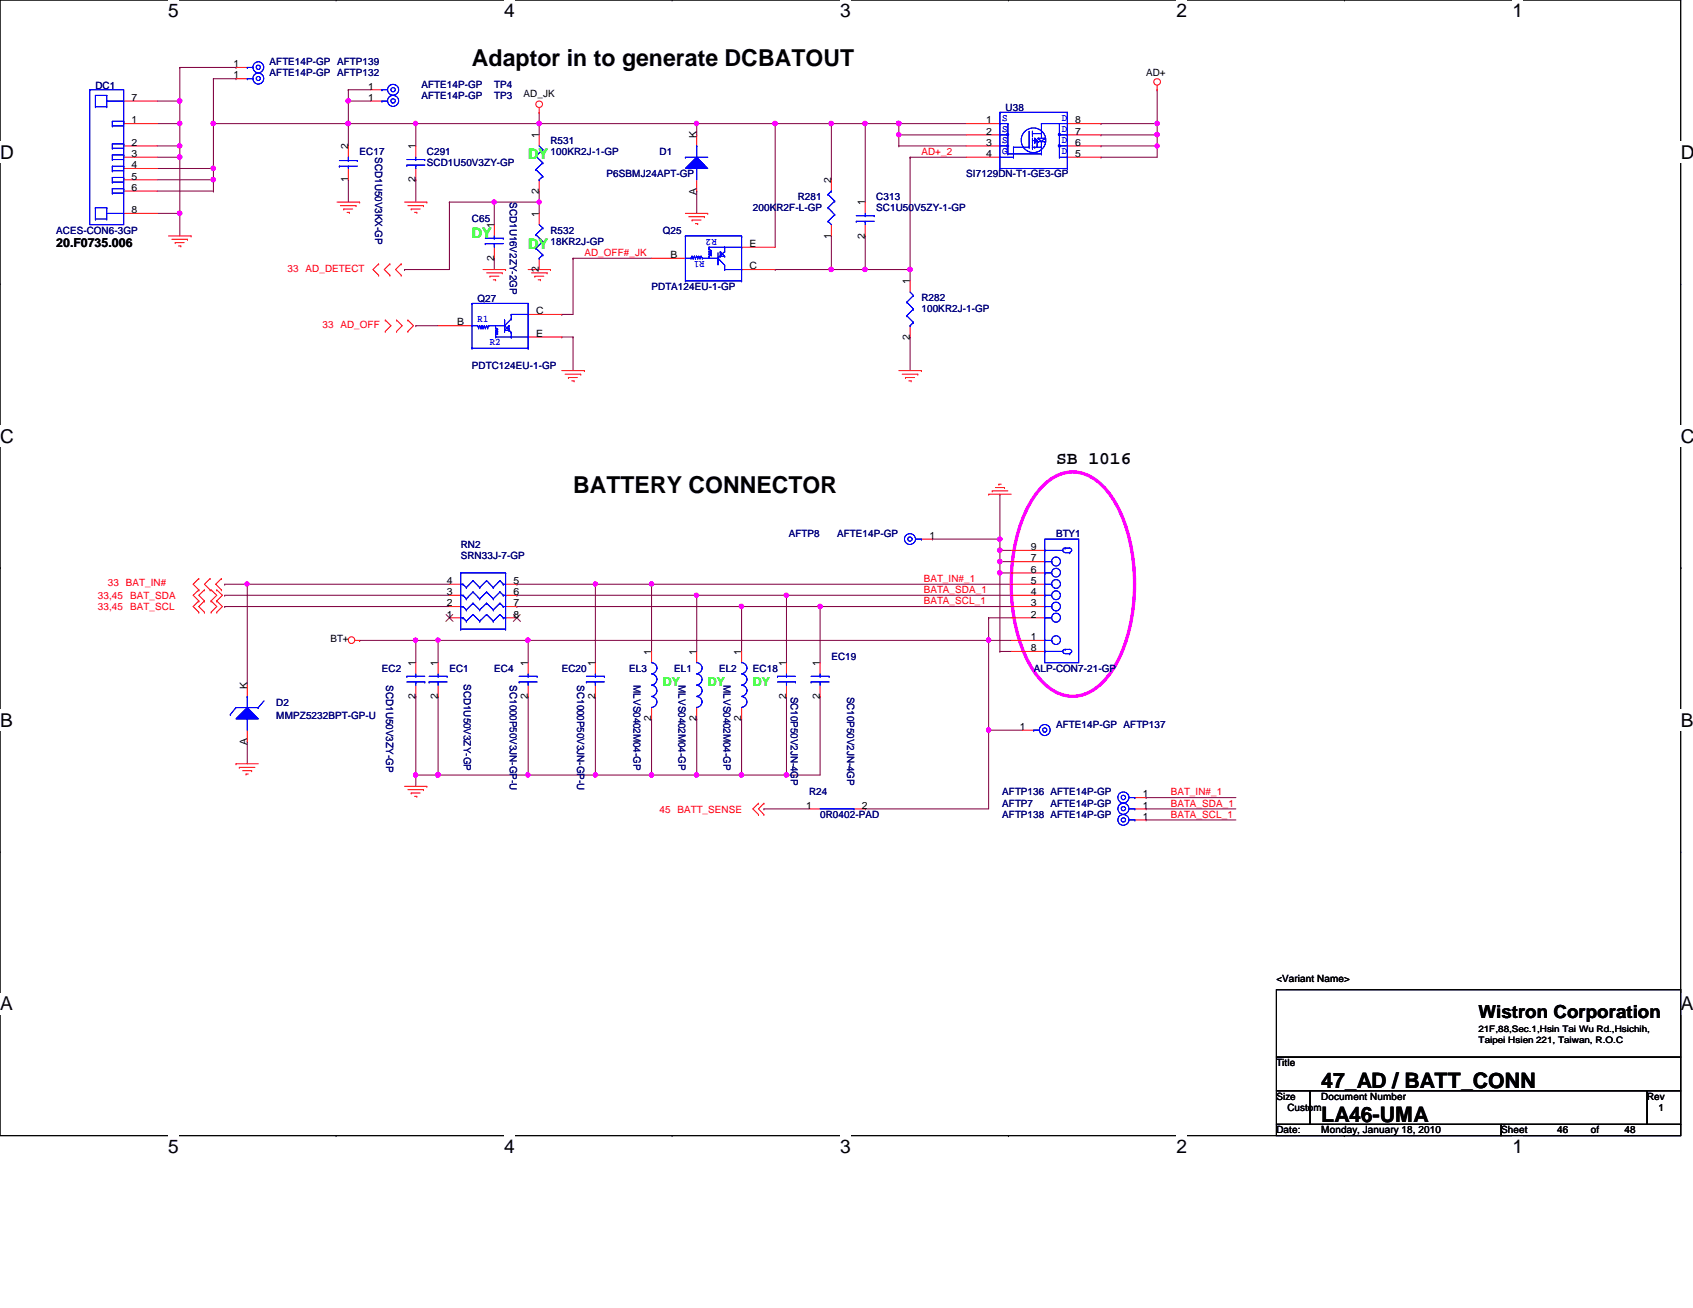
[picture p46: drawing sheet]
<svg xmlns="http://www.w3.org/2000/svg" width="279mm" height="216mm" viewBox="0 0 279 216" stroke-linecap="round" stroke-linejoin="round" font-family="sans-serif">
<defs><g id="words">
<g font-size="3.9">
<text x="77.9" y="11">Adaptor in to generate DCBATOUT</text>
<text x="94.6" y="81.4">BATTERY CONNECTOR</text>
</g>
<g font-size="3.5">
<text x="218.1" y="179.6">47_AD / BATT_CONN</text>
<text x="218.1" y="185.2">LA46-UMA</text>
</g>
<g font-size="3.1">
<text x="27.7" y="2.8">5</text>
<text x="83.2" y="2.8">4</text>
<text x="138.6" y="2.8">3</text>
<text x="194.1" y="2.8">2</text>
<text x="249.6" y="2.8">1</text>
<text x="0" y="26.2">D</text>
<text x="277.4" y="26.2">D</text>
<text x="0" y="73.1">C</text>
<text x="277.4" y="73.1">C</text>
<text x="0" y="119.9">B</text>
<text x="277.4" y="119.9">B</text>
<text x="0" y="166.8">A</text>
<text x="277.4" y="166.8">A</text>
<text x="27.7" y="190.2">5</text>
<text x="83.2" y="190.2">4</text>
<text x="138.6" y="190.2">3</text>
<text x="194.1" y="190.2">2</text>
<text x="249.6" y="190.2">1</text>
</g>
<g font-size="3">
<text x="174.3" y="76.6">SB 1016</text>
<text x="244" y="168">Wistron Corporation</text>
</g>
<g font-size="2.4" fill="#0f0">
<text x="87.2" y="26.3">DY</text>
<text x="77.9" y="39.3">DY</text>
<text x="87.2" y="41.1">DY</text>
</g>
<text font-size="2" x="9.3" y="40.9">20.F0735.006</text>
<g font-size="2" fill="#0f0">
<text x="109.4" y="113.2">DY</text>
<text x="116.8" y="113.2">DY</text>
<text x="124.2" y="113.2">DY</text>
</g>
<g font-size="1.7">
<text x="38.5" y="11.1">1</text>
<text x="21.7" y="16.6">7</text>
<text x="38.5" y="13">1</text>
<text x="60.7" y="16.6">1</text>
<text x="60.7" y="14.8">1</text>
<text x="86.4" y="16">AD_JK</text>
<text x="189.1" y="12.6">AD+</text>
<text x="21.7" y="20.4">1</text>
<text x="88.9" y="22.8" transform="rotate(-90 88.9 22.8)">1</text>
<text x="114.9" y="22.8" transform="rotate(-90 114.9 22.8)">K</text>
<text x="162.7" y="20.4">1</text>
<text x="162.7" y="22.2">2</text>
<text x="177.5" y="22.2">7</text>
<text x="177.5" y="20.4">8</text>
<text x="21.7" y="24">2</text>
<text x="21.7" y="25.9">3</text>
<text x="21.7" y="27.8">4</text>
<text x="21.7" y="29.6">5</text>
<text x="57.4" y="24.6" transform="rotate(-90 57.4 24.6)">2</text>
<text x="68.6" y="24.6" transform="rotate(-90 68.6 24.6)">1</text>
<text x="162.7" y="24">3</text>
<text x="162.7" y="25.9">4</text>
<text x="177.5" y="25.9">5</text>
<text x="177.5" y="24">6</text>
<text x="21.7" y="31.5">6</text>
<text x="21.7" y="35.2">8</text>
<text x="57.4" y="30.1" transform="rotate(-90 57.4 30.1)">1</text>
<text x="68.6" y="30.1" transform="rotate(-90 68.6 30.1)">2</text>
<text x="88.9" y="35.8" transform="rotate(-90 88.9 35.8)">1</text>
<text x="88.9" y="32" transform="rotate(-90 88.9 32)">2</text>
<text x="114.9" y="32.1" transform="rotate(-90 114.9 32.1)">A</text>
<text x="137.2" y="30.2" transform="rotate(-90 137.2 30.2)">2</text>
<text x="142.7" y="33.9" transform="rotate(-90 142.7 33.9)">1</text>
<text x="81.5" y="37.6" transform="rotate(-90 81.5 37.6)">1</text>
<text x="123.7" y="40.8">E</text>
<text x="137.2" y="39.4" transform="rotate(-90 137.2 39.4)">1</text>
<text x="142.7" y="39.4" transform="rotate(-90 142.7 39.4)">2</text>
<text x="81.5" y="43.1" transform="rotate(-90 81.5 43.1)">2</text>
<text x="88.9" y="44.9" transform="rotate(-90 88.9 44.9)">2</text>
<text x="110.7" y="42.6">B</text>
<text x="123.7" y="44.4">C</text>
<text x="150.2" y="46.9" transform="rotate(-90 150.2 46.9)">1</text>
<text x="75.4" y="53.7">B</text>
<text x="88.5" y="51.9">C</text>
<text x="88.5" y="55.6">E</text>
<text x="150.2" y="56" transform="rotate(-90 150.2 56)">2</text>
<text x="153.4" y="88.9">1</text>
<text x="170.1" y="94.5">6</text>
<text x="170.1" y="92.7">7</text>
<text x="170.1" y="90.8">9</text>
<text x="73.7" y="101.9">1</text>
<text x="73.7" y="100.1">2</text>
<text x="73.7" y="98.2">3</text>
<text x="73.7" y="96.4">4</text>
<text x="84.8" y="96.4">5</text>
<text x="84.8" y="98.2">6</text>
<text x="84.8" y="100.1">7</text>
<text x="84.8" y="101.9">8</text>
<text x="170.1" y="101.9">2</text>
<text x="170.1" y="100.1">3</text>
<text x="170.1" y="98.2">4</text>
<text x="170.1" y="96.4">5</text>
<text x="54.5" y="106">BT+</text>
<text x="170.1" y="107.5">8</text>
<text x="170.1" y="105.7">1</text>
<text x="40.8" y="113.7" transform="rotate(-90 40.8 113.7)">K</text>
<text x="68.6" y="109.9" transform="rotate(-90 68.6 109.9)">1</text>
<text x="72.3" y="109.9" transform="rotate(-90 72.3 109.9)">1</text>
<text x="87.1" y="109.9" transform="rotate(-90 87.1 109.9)">1</text>
<text x="98.2" y="109.9" transform="rotate(-90 98.2 109.9)">1</text>
<text x="107.5" y="108.1" transform="rotate(-90 107.5 108.1)">1</text>
<text x="114.9" y="108.1" transform="rotate(-90 114.9 108.1)">1</text>
<text x="122.3" y="108.1" transform="rotate(-90 122.3 108.1)">1</text>
<text x="129.8" y="109.9" transform="rotate(-90 129.8 109.9)">1</text>
<text x="135.3" y="109.9" transform="rotate(-90 135.3 109.9)">1</text>
<text x="68.6" y="115.4" transform="rotate(-90 68.6 115.4)">2</text>
<text x="72.3" y="115.4" transform="rotate(-90 72.3 115.4)">2</text>
<text x="87.1" y="115.4" transform="rotate(-90 87.1 115.4)">2</text>
<text x="98.2" y="115.4" transform="rotate(-90 98.2 115.4)">2</text>
<text x="107.5" y="119.1" transform="rotate(-90 107.5 119.1)">2</text>
<text x="114.9" y="119.1" transform="rotate(-90 114.9 119.1)">2</text>
<text x="122.3" y="119.1" transform="rotate(-90 122.3 119.1)">2</text>
<text x="129.8" y="115.4" transform="rotate(-90 129.8 115.4)">2</text>
<text x="135.3" y="115.4" transform="rotate(-90 135.3 115.4)">2</text>
<text x="40.8" y="123" transform="rotate(-90 40.8 123)">A</text>
<text x="168.3" y="120.5">1</text>
<text x="188.6" y="131.6">1</text>
<text x="133.1" y="133.5">1</text>
<text x="142.2" y="133.5">2</text>
<text x="188.6" y="133.5">1</text>
<text x="188.6" y="135.3">1</text>
<text x="210.7" y="162.1">&lt;Variant Name&gt;</text>
<text x="210.7" y="176">Title</text>
<text x="210.7" y="181.5">Size</text>
<text x="212.5" y="183.4">Custom</text>
<text x="218.1" y="181.5">Document Number</text>
<text x="271.8" y="181.5">Rev</text>
<text x="273.7" y="183.4">1</text>
<text x="210.7" y="187.1">Date:</text>
<text x="218.1" y="187.1">Monday, January 18, 2010</text>
<text x="247.7" y="187.1">Sheet</text>
<text x="257" y="187.1">46</text>
<text x="262.6" y="187.1">of</text>
<text x="268.1" y="187.1">48</text>
</g>
<g font-size="1.7" fill="#000080">
<text x="44.5" y="10.8">AFTE14P-GP AFTP139</text>
<text x="15.7" y="14.6">DC1</text>
<text x="44.5" y="12.6">AFTE14P-GP AFTP132</text>
<text x="69.6" y="16.3">AFTE14P-GP</text>
<text x="69.6" y="14.5">AFTE14P-GP</text>
<text x="81.6" y="16.3">TP3</text>
<text x="81.6" y="14.5">TP4</text>
<text x="90.8" y="23.7">R531</text>
<text x="165.9" y="18.4">U38</text>
<text x="59.4" y="25.6">EC17</text>
<text x="61.9" y="26" transform="rotate(90 61.9 26)">SCD1U50V3KX-GP</text>
<text x="70.4" y="25.6">C291</text>
<text x="70.4" y="27.4">SCD1U50V3ZY-GP</text>
<text x="90.8" y="25.6">100KR2J-1-GP</text>
<text x="100.1" y="29.3">P6SBMJ24APT-GP</text>
<text x="108.8" y="25.6">D1</text>
<text x="159.5" y="29.3">SI7129DN-T1-GE3-GP</text>
<text x="84.2" y="33.4" transform="rotate(90 84.2 33.4)">SCD1U16V2ZY-2GP</text>
<text x="124.2" y="34.8">200KR2F-L-GP</text>
<text x="131.7" y="33">R281</text>
<text x="144.6" y="33">C313</text>
<text x="144.6" y="34.8">SC1U50V5ZY-1-GP</text>
<text x="9.3" y="38.6">ACES-CON6-3GP</text>
<text x="77.9" y="36.7">C65</text>
<text x="90.8" y="38.6">R532</text>
<text x="90.8" y="40.4">18KR2J-GP</text>
<text x="109.4" y="38.6">Q25</text>
<text x="107.5" y="47.8">PDTA124EU-1-GP</text>
<text x="78.8" y="49.9">Q27</text>
<text x="152.1" y="49.7">R282</text>
<text x="152.1" y="51.6">100KR2J-1-GP</text>
<text x="77.9" y="60.8">PDTC124EU-1-GP</text>
<text x="130.2" y="88.6">AFTP8</text>
<text x="138.1" y="88.6">AFTE14P-GP</text>
<text x="174.3" y="88.6">BTY1</text>
<text x="76" y="90.5">RN2</text>
<text x="76" y="92.3">SRN33J-7-GP</text>
<text x="63" y="110.9">EC2</text>
<text x="63.8" y="113.1" transform="rotate(90 63.8 113.1)">SCD1U50V3ZY-GP</text>
<text x="74.2" y="110.9">EC1</text>
<text x="76.5" y="112.9" transform="rotate(90 76.5 112.9)">SCD1U50V3ZY-GP</text>
<text x="81.6" y="110.9">EC4</text>
<text x="84.2" y="113.1" transform="rotate(90 84.2 113.1)">SC1000P50V3JN-GP-U</text>
<text x="92.7" y="110.9">EC20</text>
<text x="95.2" y="113.1" transform="rotate(90 95.2 113.1)">SC1000P50V3JN-GP-U</text>
<text x="103.8" y="110.9">EL3</text>
<text x="104.5" y="113.1" transform="rotate(90 104.5 113.1)">MLVS0402M04-GP</text>
<text x="111.3" y="110.9">EL1</text>
<text x="112" y="113.1" transform="rotate(90 112 113.1)">MLVS0402M04-GP</text>
<text x="118.7" y="110.9">EL2</text>
<text x="119.4" y="113.1" transform="rotate(90 119.4 113.1)">MLVS0402M04-GP</text>
<text x="124.2" y="110.9">EC18</text>
<text x="137.2" y="109">EC19</text>
<text x="170.6" y="110.9">ALP-CON7-21-GP</text>
<text x="45.6" y="116.5">D2</text>
<text x="45.6" y="118.7">MMPZ5232BPT-GP-U</text>
<text x="130.5" y="115" transform="rotate(90 130.5 115)">SC10P50V2JN-4GP</text>
<text x="139.8" y="115" transform="rotate(90 139.8 115)">SC10P50V2JN-4GP</text>
<text x="174.3" y="120.1">AFTE14P-GP AFTP137</text>
<text x="133.5" y="131.3">R24</text>
<text x="165.4" y="131.3">AFTP136 AFTE14P-GP</text>
<text x="135.3" y="135">0R0402-PAD</text>
<text x="165.4" y="133.1">AFTP7</text>
<text x="165.4" y="135">AFTP138 AFTE14P-GP</text>
<text x="173.4" y="133.1">AFTE14P-GP</text>
</g>
<g font-size="1.7" fill="#00f">
<text x="165.4" y="20">S</text>
<text x="165.4" y="21.7">S</text>
<text x="165.4" y="23.6">S</text>
<text x="175.2" y="23.6">D</text>
<text x="175.2" y="21.7">D</text>
<text x="175.2" y="20">D</text>
<text x="165.4" y="25.4">G</text>
<text x="175.2" y="25.4">D</text>
<text x="118.3" y="39.5" transform="rotate(180 118.3 39.5)">R2</text>
<text x="116.2" y="43.1" transform="rotate(180 116.2 43.1)">R1</text>
<text x="78.8" y="53.2">R1</text>
<text x="80.9" y="56.9">R2</text>
</g>
<g font-size="1.7" fill="#f00">
<text x="152.1" y="25.6">AD+_2</text>
<text x="47.5" y="44.9">33 AD_DETECT</text>
<text x="96.4" y="42.2">AD_OFF#_JK</text>
<text x="53.2" y="54.1">33 AD_OFF</text>
<text x="16.1" y="100.7">33,45</text>
<text x="16.1" y="98.8">33,45</text>
<text x="17.8" y="96.8">33</text>
<text x="20.8" y="96.8">BAT_IN#</text>
<text x="21.5" y="100.7">BAT_SCL</text>
<text x="21.5" y="98.8">BAT_SDA</text>
<text x="152.4" y="99.7">BATA_SCL_1</text>
<text x="152.4" y="97.9">BATA_SDA_1</text>
<text x="152.4" y="96.1">BAT_IN#_1</text>
<text x="193.2" y="131.3">BAT_IN#_1</text>
<text x="108.8" y="134.2">45 BATT_SENSE</text>
<text x="193.2" y="133.1">BATA_SDA_1</text>
<text x="193.2" y="135">BATA_SCL_1</text>
</g>
<g font-size="1.5">
<text x="244" y="170.3">21F,88,Sec.1,Hsin Tai Wu Rd.,Hsichih,</text>
<text x="244" y="172.1">Taipei Hsien 221, Taiwan, R.O.C</text>
</g>
</g></defs>
<path d="M0 0h277.4v187.5h-277.4z" fill="none" stroke="#000" stroke-width=".17"/>
<g fill="#fff">
<path d="M27.7 0h1.8v3.5h-1.8z"/>
<path d="M27.7 187.5h1.8v3.4h-1.8z"/>
</g>
<path d="M55.5 0h.1M55.5 187.5h.1" fill="none" stroke="#000" stroke-width=".17"/>
<g fill="#fff">
<path d="M83.2 0h1.7v3.5h-1.7z"/>
<path d="M83.2 187.5h1.7v3.4h-1.7z"/>
</g>
<path d="M110.9 0h.1M110.9 187.5h.1" fill="none" stroke="#000" stroke-width=".17"/>
<g fill="#fff">
<path d="M138.6 0h1.8v3.5h-1.8z"/>
<path d="M138.6 187.5h1.8v3.4h-1.8z"/>
</g>
<path d="M166.4 0h.1M166.4 187.5h.1" fill="none" stroke="#000" stroke-width=".17"/>
<g fill="#fff">
<path d="M194.1 0h1.8v3.5h-1.8z"/>
<path d="M194.1 187.5h1.8v3.4h-1.8z"/>
</g>
<path d="M221.9 0h.1M221.9 187.5h.1" fill="none" stroke="#000" stroke-width=".17"/>
<g fill="#fff">
<path d="M249.6 0h1.7v3.5h-1.7z"/>
<path d="M249.6 187.5h1.7v3.4h-1.7z"/>
<path d="M0 23.4h2.2v3.5h-2.2z"/>
<path d="M277.4 23.4h2v3.5h-2z"/>
<path d="M0 70.3h2.2v3.4h-2.2z"/>
<path d="M277.4 70.3h2v3.4h-2z"/>
</g>
<path d="M0 46.9h.1M277.4 46.9h.1" fill="none" stroke="#000" stroke-width=".17"/>
<g fill="#fff">
<path d="M0 117.1h2.1v3.5h-2.1z"/>
<path d="M277.4 117.1h2v3.5h-2z"/>
</g>
<path d="M0 93.7h.1M277.4 93.7h.1" fill="none" stroke="#000" stroke-width=".17"/>
<g fill="#fff">
<path d="M0 164h2.1v3.5h-2.1z"/>
<path d="M277.4 164h2v3.5h-2z"/>
</g>
<path d="M0 140.6h.1M277.4 140.6h.1" fill="none" stroke="#000" stroke-width=".17"/>
<path d="M165 90.8h.1M165 90.8v1.9" fill="none" stroke="#800040" stroke-width=".17"/>
<circle cx="165" cy="90.8" r=".37" fill="#f0f"/>
<circle cx="165" cy="90.8" r=".37" fill="none" stroke="#f0f" stroke-width=".17"/>
<g fill="none" stroke="#800040" stroke-width=".17">
<path d="M115 98.3h.1M115 98.3v9.2M165 90.8h.1M165 89h.1M165 81.6h.1M165 90.8h1.9M165 81.6v9.2M122.4 100.1h.1M122.4 100.1v7.4M40.8 122.4h.1M40.8 122.4v3.7M142.8 133.5h.1"/>
<path d="M142.8 133.5h20.4"/>
</g>
<circle cx="165" cy="89" r=".36" fill="#f0f"/>
<circle cx="165" cy="89" r=".36" fill="none" stroke="#f0f" stroke-width=".17"/>
<path d="M57.5 29.7h.1M57.5 29.7v3.7M68.6 29.7h.1M68.6 29.7v3.7M115 20.4h.1M115 20.4h12.9M191 20.4h.1M191 20.4v1.9M94.6 42.6h.1M94.6 42.6h12.9" fill="none" stroke="#800040" stroke-width=".17"/>
<circle cx="191" cy="22.2" r=".34" fill="#f0f"/>
<circle cx="191" cy="22.2" r=".34" fill="none" stroke="#f0f" stroke-width=".17"/>
<path d="M148.3 24.1h.1M148.3 22.3h.1M148.3 24.1h11.2M148.3 22.3h11.2M148.3 22.3v1.8M94.6 55.6h.1M94.6 55.6v5.6" fill="none" stroke="#800040" stroke-width=".17"/>
<circle cx="148.3" cy="22.2" r=".36" fill="#f0f"/>
<circle cx="148.3" cy="22.2" r=".36" fill="none" stroke="#f0f" stroke-width=".17"/>
<path d="M142.8 20.4h.1M142.8 20.4h5.5" fill="none" stroke="#800040" stroke-width=".17"/>
<circle cx="148.3" cy="20.4" r=".37" fill="#f0f"/>
<circle cx="148.3" cy="20.4" r=".37" fill="none" stroke="#f0f" stroke-width=".17"/>
<circle cx="142.7" cy="20.4" r=".35" fill="#f0f"/>
<circle cx="142.7" cy="20.4" r=".35" fill="none" stroke="#f0f" stroke-width=".17"/>
<path d="M142.8 20.4h.1M142.8 20.4v13M150.2 44.5h.1M150.2 44.5v1.9" fill="none" stroke="#800040" stroke-width=".17"/>
<circle cx="150.2" cy="44.5" r=".37" fill="#f0f"/>
<circle cx="150.2" cy="44.5" r=".37" fill="none" stroke="#f0f" stroke-width=".17"/>
<path d="M137.2 38.9h.1M137.2 38.9v5.6M181.7 20.4h.1M181.7 20.4h9.3" fill="none" stroke="#800040" stroke-width=".17"/>
<circle cx="190.9" cy="20.4" r=".35" fill="#f0f"/>
<circle cx="190.9" cy="20.4" r=".35" fill="none" stroke="#f0f" stroke-width=".17"/>
<path d="M181.7 22.3h.1M181.7 26h.1M181.7 22.3h9.3M181.7 26h9.3M137.2 44.5h.1M137.2 44.5h5.6" fill="none" stroke="#800040" stroke-width=".17"/>
<circle cx="137.2" cy="44.5" r=".37" fill="#f0f"/>
<circle cx="137.2" cy="44.5" r=".37" fill="none" stroke="#f0f" stroke-width=".17"/>
<path d="M127.9 44.5h.1M127.9 44.5h9.3M142.8 44.5h.1M142.8 44.5h7.4" fill="none" stroke="#800040" stroke-width=".17"/>
<circle cx="142.7" cy="44.5" r=".35" fill="#f0f"/>
<circle cx="142.7" cy="44.5" r=".35" fill="none" stroke="#f0f" stroke-width=".17"/>
<path d="M137.2 20.4h.1M137.2 20.4v9.3M142.8 38.9h.1M142.8 38.9v5.6" fill="none" stroke="#800040" stroke-width=".17"/>
<circle cx="137.2" cy="20.4" r=".37" fill="#f0f"/>
<circle cx="137.2" cy="20.4" r=".37" fill="none" stroke="#f0f" stroke-width=".17"/>
<path d="M127.9 20.4h.1M127.9 20.4h9.3M150.2 26h.1M150.2 26h9.3M191 24.1h.1M191 24.1v1.9" fill="none" stroke="#800040" stroke-width=".17"/>
<circle cx="127.9" cy="20.4" r=".37" fill="#f0f"/>
<circle cx="127.9" cy="20.4" r=".37" fill="none" stroke="#f0f" stroke-width=".17"/>
<path d="M181.7 24.1h.1M181.7 24.1h9.3M150.2 55.6h.1M150.2 55.6v5.6" fill="none" stroke="#800040" stroke-width=".17"/>
<circle cx="191" cy="24.1" r=".34" fill="#f0f"/>
<circle cx="191" cy="24.1" r=".34" fill="none" stroke="#f0f" stroke-width=".17"/>
<path d="M68.6 20.4h.1M68.6 20.4h20.4M127.9 20.4h.1M127.9 20.4v20.4M68.6 53.8h.1M68.6 53.8h3.7" fill="none" stroke="#800040" stroke-width=".17"/>
<circle cx="89" cy="20.4" r=".35" fill="#f0f"/>
<circle cx="89" cy="20.4" r=".35" fill="none" stroke="#f0f" stroke-width=".17"/>
<circle cx="68.6" cy="20.4" r=".35" fill="#f0f"/>
<circle cx="68.6" cy="20.4" r=".35" fill="none" stroke="#f0f" stroke-width=".17"/>
<path d="M89 20.4h.1M89 20.4v1.9M129.8 98.3h.1M129.8 98.3v11.1M129.8 115h.1M129.8 115v12.9" fill="none" stroke="#800040" stroke-width=".17"/>
<circle cx="129.8" cy="127.9" r=".37" fill="#f0f"/>
<circle cx="129.8" cy="127.9" r=".37" fill="none" stroke="#f0f" stroke-width=".17"/>
<path d="M68.6 105.7h.1M68.6 105.7h3.7M135.3 100.1h.1M135.3 100.1v9.3" fill="none" stroke="#800040" stroke-width=".17"/>
<circle cx="68.6" cy="105.7" r=".34" fill="#f0f"/>
<circle cx="68.6" cy="105.7" r=".34" fill="none" stroke="#f0f" stroke-width=".17"/>
<path d="M87.2 105.7h.1M87.2 105.7h76" fill="none" stroke="#800040" stroke-width=".17"/>
<circle cx="163.1" cy="105.7" r=".34" fill="#f0f"/>
<circle cx="163.1" cy="105.7" r=".34" fill="none" stroke="#f0f" stroke-width=".17"/>
<circle cx="87.1" cy="105.7" r=".34" fill="#f0f"/>
<circle cx="87.1" cy="105.7" r=".34" fill="none" stroke="#f0f" stroke-width=".17"/>
<path d="M59.4 105.7h.1M59.4 105.7h9.2M72.3 105.7h.1M72.3 105.7h14.9" fill="none" stroke="#800040" stroke-width=".17"/>
<circle cx="87.1" cy="105.7" r=".34" fill="#f0f"/>
<circle cx="87.1" cy="105.7" r=".34" fill="none" stroke="#f0f" stroke-width=".17"/>
<circle cx="72.3" cy="105.7" r=".36" fill="#f0f"/>
<circle cx="72.3" cy="105.7" r=".36" fill="none" stroke="#f0f" stroke-width=".17"/>
<g fill="none" stroke="#800040" stroke-width=".17">
<path d="M98.3 96.4h.1M98.3 96.4v13M68.6 105.7h.1M68.6 115h.1M68.6 105.7v3.7M68.6 115v14.8M72.3 105.7h.1M72.3 115h.1M72.3 105.7v3.7M72.3 115v12.9M87.2 105.7h.1M87.2 115h.1"/>
<path d="M87.2 105.7v3.7M87.2 115v12.9M98.3 115h.1M98.3 115v12.9M122.4 118.7h.1M122.4 118.7v9.2M68.6 127.9h.1"/>
</g>
<circle cx="98.3" cy="96.4" r=".34" fill="#f0f"/>
<circle cx="98.3" cy="96.4" r=".34" fill="none" stroke="#f0f" stroke-width=".17"/>
<path d="M163.2 105.7h.1M163.2 105.7h3.7" fill="none" stroke="#800040" stroke-width=".17"/>
<circle cx="163.1" cy="105.7" r=".34" fill="#f0f"/>
<circle cx="163.1" cy="105.7" r=".34" fill="none" stroke="#f0f" stroke-width=".17"/>
<path d="M68.6 20.4h.1M68.6 20.4v3.7M115 31.5h.1M115 31.5v3.7M191 22.3h.1M191 22.3v1.8" fill="none" stroke="#800040" stroke-width=".17"/>
<circle cx="191" cy="22.2" r=".34" fill="#f0f"/>
<circle cx="191" cy="22.2" r=".34" fill="none" stroke="#f0f" stroke-width=".17"/>
<path d="M57.5 20.4h.1M57.5 20.4h11.1M150.2 26h.1M150.2 26v18.5M94.6 42.6h.1M94.6 42.6v9.3" fill="none" stroke="#800040" stroke-width=".17"/>
<circle cx="57.5" cy="20.4" r=".37" fill="#f0f"/>
<circle cx="57.5" cy="20.4" r=".37" fill="none" stroke="#f0f" stroke-width=".17"/>
<path d="M191 14.8h.1M191 14.8v5.6M148.3 20.4h.1M148.3 20.4h11.2M148.3 20.4v1.9" fill="none" stroke="#800040" stroke-width=".17"/>
<circle cx="148.3" cy="20.4" r=".37" fill="#f0f"/>
<circle cx="148.3" cy="20.4" r=".37" fill="none" stroke="#f0f" stroke-width=".17"/>
<path d="M89 20.4h.1M89 20.4h26" fill="none" stroke="#800040" stroke-width=".17"/>
<circle cx="114.9" cy="20.4" r=".35" fill="#f0f"/>
<circle cx="114.9" cy="20.4" r=".35" fill="none" stroke="#f0f" stroke-width=".17"/>
<circle cx="89" cy="20.4" r=".35" fill="#f0f"/>
<circle cx="89" cy="20.4" r=".35" fill="none" stroke="#f0f" stroke-width=".17"/>
<path d="M98.3 96.4h.1M98.3 96.4h9.2M135.3 100.1h.1M135.3 100.1h31.6" fill="none" stroke="#800040" stroke-width=".17"/>
<circle cx="135.3" cy="100.1" r=".35" fill="#f0f"/>
<circle cx="135.3" cy="100.1" r=".35" fill="none" stroke="#f0f" stroke-width=".17"/>
<path d="M37.1 96.4h.1M37.1 96.4h3.7M85.3 98.3h.1M85.3 96.4h.1M85.3 98.3h29.7M85.3 96.4h13M129.8 98.3h.1M129.8 98.3h37.1" fill="none" stroke="#800040" stroke-width=".17"/>
<circle cx="129.8" cy="98.3" r=".36" fill="#f0f"/>
<circle cx="129.8" cy="98.3" r=".36" fill="none" stroke="#f0f" stroke-width=".17"/>
<path d="M163.2 120.5h.1M163.2 120.5v13" fill="none" stroke="#800040" stroke-width=".17"/>
<circle cx="163.1" cy="120.5" r=".35" fill="#f0f"/>
<circle cx="163.1" cy="120.5" r=".35" fill="none" stroke="#f0f" stroke-width=".17"/>
<path d="M57.5 14.8h.1M57.5 14.8h3.7M57.5 14.8v1.9M35.2 20.4h.1M35.2 20.4h22.3" fill="none" stroke="#800040" stroke-width=".17"/>
<circle cx="57.5" cy="20.4" r=".37" fill="#f0f"/>
<circle cx="57.5" cy="20.4" r=".37" fill="none" stroke="#f0f" stroke-width=".17"/>
<path d="M107.5 96.4h.1M107.5 96.4h59.4" fill="none" stroke="#800040" stroke-width=".17"/>
<circle cx="107.5" cy="96.4" r=".34" fill="#f0f"/>
<circle cx="107.5" cy="96.4" r=".34" fill="none" stroke="#f0f" stroke-width=".17"/>
<path d="M57.5 20.4h.1M57.5 20.4v3.7M165 92.7h.1M165 92.7h1.9M115 118.7h.1M115 118.7v9.2M126.1 133.5h.1M126.1 133.5h7.4" fill="none" stroke="#800040" stroke-width=".17"/>
<circle cx="165" cy="92.7" r=".37" fill="#f0f"/>
<circle cx="165" cy="92.7" r=".37" fill="none" stroke="#f0f" stroke-width=".17"/>
<path d="M37.1 98.3h.1M37.1 98.3h37.1M40.8 96.4h.1M40.8 96.4h33.4M37.1 100.1h.1M37.1 100.1h37.1M107.5 118.7h.1M107.5 118.7v9.2" fill="none" stroke="#800040" stroke-width=".17"/>
<circle cx="40.8" cy="96.4" r=".34" fill="#f0f"/>
<circle cx="40.8" cy="96.4" r=".34" fill="none" stroke="#f0f" stroke-width=".17"/>
<path d="M57.5 16.7h.1M57.5 16.7h3.7" fill="none" stroke="#800040" stroke-width=".17"/>
<circle cx="57.5" cy="16.7" r=".37" fill="#f0f"/>
<circle cx="57.5" cy="16.7" r=".37" fill="none" stroke="#f0f" stroke-width=".17"/>
<path d="M57.5 16.7h.1M57.5 16.7v3.7M29.7 35.2h.1M29.7 35.2v3.7M40.8 96.4h.1M40.8 96.4v16.7M107.5 96.4h.1M107.5 96.4v11.1M165 94.6h.1M165 92.7h.1M165 94.6h1.9M165 92.7v1.9" fill="none" stroke="#800040" stroke-width=".17"/>
<circle cx="29.6" cy="35.2" r=".37" fill="#f0f"/>
<circle cx="29.6" cy="35.2" r=".37" fill="none" stroke="#f0f" stroke-width=".17"/>
<path d="M115 98.3h.1M115 98.3h14.8" fill="none" stroke="#800040" stroke-width=".17"/>
<circle cx="114.9" cy="98.3" r=".34" fill="#f0f"/>
<circle cx="114.9" cy="98.3" r=".34" fill="none" stroke="#f0f" stroke-width=".17"/>
<path d="M122.4 100.1h.1M122.4 100.1h12.9" fill="none" stroke="#800040" stroke-width=".17"/>
<circle cx="122.4" cy="100.1" r=".37" fill="#f0f"/>
<circle cx="122.4" cy="100.1" r=".37" fill="none" stroke="#f0f" stroke-width=".17"/>
<path d="M29.7 26h.1M29.7 26v9.2M35.2 20.4h.1M35.2 20.4v7.4M85.3 100.1h.1M85.3 100.1h37.1M163.2 102h.1M163.2 102v3.7M163.2 102h3.7" fill="none" stroke="#800040" stroke-width=".17"/>
<circle cx="35.2" cy="20.4" r=".37" fill="#f0f"/>
<circle cx="35.2" cy="20.4" r=".37" fill="none" stroke="#f0f" stroke-width=".17"/>
<path d="M137.2 20.4h.1M137.2 20.4h5.6M68.6 127.9h.1M68.6 127.9h3.7" fill="none" stroke="#800040" stroke-width=".17"/>
<circle cx="72.3" cy="127.9" r=".37" fill="#f0f"/>
<circle cx="72.3" cy="127.9" r=".37" fill="none" stroke="#f0f" stroke-width=".17"/>
<circle cx="68.6" cy="127.9" r=".35" fill="#f0f"/>
<circle cx="68.6" cy="127.9" r=".35" fill="none" stroke="#f0f" stroke-width=".17"/>
<path d="M135.3 115h.1M135.3 115v12.9M72.3 127.9h.1M72.3 127.9h14.9" fill="none" stroke="#800040" stroke-width=".17"/>
<circle cx="72.3" cy="127.9" r=".37" fill="#f0f"/>
<circle cx="72.3" cy="127.9" r=".37" fill="none" stroke="#f0f" stroke-width=".17"/>
<path d="M87.2 127.9h.1M87.2 127.9h11.1" fill="none" stroke="#800040" stroke-width=".17"/>
<circle cx="87.1" cy="127.9" r=".35" fill="#f0f"/>
<circle cx="87.1" cy="127.9" r=".35" fill="none" stroke="#f0f" stroke-width=".17"/>
<path d="M98.3 127.9h.1M98.3 127.9h9.2" fill="none" stroke="#800040" stroke-width=".17"/>
<circle cx="98.2" cy="127.9" r=".35" fill="#f0f"/>
<circle cx="98.2" cy="127.9" r=".35" fill="none" stroke="#f0f" stroke-width=".17"/>
<path d="M107.5 127.9h.1M107.5 127.9h7.5" fill="none" stroke="#800040" stroke-width=".17"/>
<circle cx="107.5" cy="127.9" r=".35" fill="#f0f"/>
<circle cx="107.5" cy="127.9" r=".35" fill="none" stroke="#f0f" stroke-width=".17"/>
<path d="M115 127.9h.1M115 127.9h7.4" fill="none" stroke="#800040" stroke-width=".17"/>
<circle cx="114.9" cy="127.9" r=".35" fill="#f0f"/>
<circle cx="114.9" cy="127.9" r=".35" fill="none" stroke="#f0f" stroke-width=".17"/>
<path d="M122.4 127.9h.1M122.4 127.9h12.9M129.8 127.9h.1" fill="none" stroke="#800040" stroke-width=".17"/>
<circle cx="122.4" cy="127.9" r=".37" fill="#f0f"/>
<circle cx="122.4" cy="127.9" r=".37" fill="none" stroke="#f0f" stroke-width=".17"/>
<path d="M26 16.7h3.7M29.7 16.7h.1M26 35.2h3.7M29.7 35.2h.1" fill="none" stroke="#800040" stroke-width=".17"/>
<circle cx="29.6" cy="16.7" r=".37" fill="#f0f"/>
<circle cx="29.6" cy="16.7" r=".37" fill="none" stroke="#f0f" stroke-width=".17"/>
<path d="M26 27.8h9.2M35.2 27.8h.1" fill="none" stroke="#800040" stroke-width=".17"/>
<circle cx="35.2" cy="27.8" r=".37" fill="#f0f"/>
<circle cx="35.2" cy="27.8" r=".37" fill="none" stroke="#f0f" stroke-width=".17"/>
<path d="M26 29.7h9.2M35.2 29.7h.1" fill="none" stroke="#800040" stroke-width=".17"/>
<circle cx="35.2" cy="29.6" r=".37" fill="#f0f"/>
<circle cx="35.2" cy="29.6" r=".37" fill="none" stroke="#f0f" stroke-width=".17"/>
<path d="M29.7 16.7h.1M29.7 16.7v3.7M26 31.5h9.2M26 20.4h3.7M26 24.1h3.7M29.7 20.4h.1M29.7 24.1h.1M35.2 27.8h.1M35.2 31.5h.1M35.2 29.7h.1M35.2 27.8v3.7" fill="none" stroke="#800040" stroke-width=".17"/>
<circle cx="29.7" cy="24.1" r=".36" fill="#f0f"/>
<circle cx="29.7" cy="24.1" r=".36" fill="none" stroke="#f0f" stroke-width=".17"/>
<path d="M29.7 20.4h.1M29.7 20.4v3.7" fill="none" stroke="#800040" stroke-width=".17"/>
<circle cx="29.6" cy="20.4" r=".37" fill="#f0f"/>
<circle cx="29.6" cy="20.4" r=".37" fill="none" stroke="#f0f" stroke-width=".17"/>
<path d="M26 26h3.7M29.7 26h.1" fill="none" stroke="#800040" stroke-width=".17"/>
<circle cx="29.6" cy="25.9" r=".37" fill="#f0f"/>
<circle cx="29.6" cy="25.9" r=".37" fill="none" stroke="#f0f" stroke-width=".17"/>
<g fill="none" stroke="#800040" stroke-width=".17">
<path d="M29.7 11.1h.1M29.7 11.1v5.6M29.7 11.1h9.2M35.2 13h.1M35.2 13v7.4M35.2 13h3.7M38.9 11.1h.1M38.9 13h.1M29.7 24.1h.1M29.7 24.1v1.9M153.9 89h.1M153.9 89h11.1"/>
<path d="M165 94.6h.1M165 94.6v12.9M163.2 105.7h.1M163.2 105.7v14.8M165 107.5h.1M165 107.5h1.9M163.2 120.5h.1M163.2 120.5h5.5M189.1 131.7h.1M189.1 133.5h.1M189.1 135.3h.1M189.1 131.7h14.9"/>
<path d="M189.1 133.5h14.9M189.1 135.3h14.9"/>
</g>
<circle cx="165" cy="94.5" r=".37" fill="#f0f"/>
<circle cx="165" cy="94.5" r=".37" fill="none" stroke="#f0f" stroke-width=".17"/>
<path d="M74.2 33.4h.1M74.2 33.4v11.1h-7.4M81.6 33.4h.1M81.6 33.4h7.4M81.6 33.4v3.7M66.8 44.5h.1M92.7 51.9h.1M92.7 55.6h.1M92.7 51.9h1.9M92.7 55.6h1.9" fill="none" stroke="#800040" stroke-width=".17"/>
<circle cx="81.6" cy="33.4" r=".36" fill="#f0f"/>
<circle cx="81.6" cy="33.4" r=".36" fill="none" stroke="#f0f" stroke-width=".17"/>
<path d="M74.2 33.4h.1M74.2 33.4h7.4M89 33.4h.1M89 31.5v1.9M81.6 42.6h.1M81.6 42.6v1.9" fill="none" stroke="#800040" stroke-width=".17"/>
<circle cx="89" cy="33.4" r=".34" fill="#f0f"/>
<circle cx="89" cy="33.4" r=".34" fill="none" stroke="#f0f" stroke-width=".17"/>
<path d="M89 18.5h.1M89 18.5v1.9M89 33.4h.1M89 33.4v1.8M115 22.3h.1M115 20.4v1.9" fill="none" stroke="#800040" stroke-width=".17"/>
<g fill="none" stroke="#f00" stroke-width=".17">
<path d="M38.9 13h1.9M38.9 11.1h1.9M61.2 16.7h1.8M61.2 14.8h1.8M89 18.5h.1M89 17.8v.7M191 14.8h.1M191 14.1v.7M27.8 38.9h3.7M28.4 39.5h2.5M30.9 39.5h.1M31.5 38.9h.1"/>
<path d="M55.6 33.4h3.8M56.2 34h2.6M56.7 34.5h.1M56.7 34.5h1.5M57.3 35.1h.4M57.7 35.1h.1M58.8 34h.1M59.4 33.4h.1M66.8 33.4h3.6M67.3 34h2.6M67.9 34.5h.1M67.9 34.5h1.4"/>
<path d="M68.4 35.1h.4M68.6 24.1v1.9M68.6 27.8v1.9M68.8 35.1h.1M69.9 34h.1M70.4 33.4h.1M81.6 37.1v1.8M89 22.3v1.8M89 29.7v1.8M89 35.2v1.9M113.1 35.2h3.7M113.7 35.8h2.5"/>
<path d="M114.2 36.3h.1M114.2 36.3h1.5M114.8 36.9h.3M115 22.3v1.8M115 29.7v1.8M115.1 36.9h.1M116.2 35.8h.1M116.8 35.2h.1M137.2 29.7v1.8M137.2 37.1v1.8M142.8 33.4v1.8M142.8 37.1v1.8"/>
<path d="M159.5 20.4h5.5M159.5 22.3h5.5M159.5 24.1h5.5M159.5 26h5.5M176.1 20.4h5.6M176.1 22.3h5.6M176.1 24.1h5.6M176.1 26h5.6M28.9 40h.1M28.9 40h1.5M29.5 40.6h.3M29.8 40.6h.1"/>
<path d="M62.5 45.4h.1M62.5 43.6h.1M62.5 43.6l-.9 .9 .9 .9M63.6 54.7h.1M63.6 52.8h.1M63.6 52.8l.9 1-.9 .9M64.3 43.6h.1M64.3 45.4h.1M64.3 43.6l-.9 .9 .9 .9M65.4 52.8h.1M65.4 54.7h.1M65.4 52.8l1 1-1 .9"/>
<path d="M66.2 45.4h.1M66.2 43.6h.1M66.2 43.6l-.9 .9 .9 .9M67.3 54.7h.1M67.3 52.8h.1M67.3 52.8l.9 1-.9 .9M72.3 53.8h5.6M79.7 44.5h3.7M80.3 45h2.6M80.9 45.6h.1M80.9 45.6h1.4M81.4 46.2h.4"/>
<path d="M81.6 40.8v1.8M81.8 46.2h.1M82.9 45h.1M83.4 44.5h.1M87.2 44.5h3.6M87.2 55.6h5.5M87.2 51.9h5.5M87.7 45h2.6M88.3 45.6h.1M88.3 45.6h1.4M88.8 46.2h.4M89 42.6v1.9"/>
<path d="M89.2 46.2h.1M90.3 45h.1M90.8 44.5h.1M107.5 42.6h5.6M122.4 44.5h5.5M122.4 40.8h5.5M92.7 61.2h3.7M93.3 61.8h2.5M93.8 62.3h.1M93.8 62.3h1.5M94.4 62.9h.3M94.7 62.9h.1"/>
<path d="M95.8 61.8h.1M96.4 61.2h.1M148.3 61.2h3.8M148.9 61.8h2.6M149.4 62.3h.1M149.4 62.3h1.5M150 62.9h.4M150.4 62.9h.1M151.5 61.8h.1M152.1 61.2h.1M164.8 79.9h.1M164.8 79.9h.4"/>
<path d="M32.8 97.4h.1M32.8 95.5h.1M32.8 99.2h.1M32.8 95.5l-.9 .9 .9 1M32.8 99.2l-.9 .9 .9 .9M32.8 97.4l-.9 .9 .9 .9M33.7 99.2h.1M33.7 97.4h.1M33.7 99.2l-.9 .9 .9 .9M33.7 97.4l-.9 .9 .9 .9M34.7 95.5h.1M34.7 97.4h.1"/>
<path d="M34.7 95.5l-1 .9 1 1M34.8 99.2h.1M34.8 97.4h.1M34.8 99.2l1 .9-1 .9M34.8 97.4l1 .9-1 .9M35.8 99.2h.1M35.8 97.4h.1M35.8 99.2l.9 .9-.9 .9M35.8 97.4l.9 .9-.9 .9M36.5 97.4h.1M36.5 95.5h.1M36.5 95.5l-.9 .9 .9 1"/>
<path d="M74.2 98.3h1.8M74.2 96.4h1.8M83.4 98.3h1.9M83.4 96.4h1.9M152.1 89h1.8M163.2 81.6h.1M163.2 81.6h3.7M163.7 81h.1M163.7 81h2.6M164.3 80.5h1.5M165.8 80.5h.1M32.8 101h.1"/>
<path d="M33.7 101h.1M34.8 101h.1M35.8 101h.1M58.6 105.7h.8M59.4 105.7h.1M68.6 109.4v1.9M68.6 113.1v1.9M72.3 109.4v1.9M72.3 113.1v1.9M74.2 102h1.8M74.2 100.1h1.8M83.4 102h1.9"/>
<path d="M83.4 100.1h1.9M87.2 109.4v1.9M87.2 113.1v1.9M107.5 107.5v1.9M107.5 116.8v1.9M122.4 107.5v1.9M122.4 116.8v1.9M129.8 109.4v1.9M129.8 113.1v1.9M135.3 109.4v1.9M135.3 113.1v1.9M38.9 126.1h.1"/>
<path d="M38.9 126.1h3.7M39.5 126.7h.1M39.5 126.7h2.6M40 127.2h1.5M40.6 127.8h.1M40.6 127.8h.4M41.5 127.2h.1M66.8 129.8h3.6M67.3 130.3h2.6M67.9 130.9h.1M67.9 130.9h1.4M68.4 131.4h.4"/>
<path d="M68.8 131.4h.1M69.9 130.3h.1M70.4 129.8h.1M125.2 132.6h.1M125.2 134.5h.1M125.2 132.6l-1 .9 1 1M126.1 132.6h.1M126.1 134.5h.1M126.1 132.6l-.9 .9 .9 1M168.7 120.5h1.9M187.3 133.5h1.8M187.3 135.3h1.8"/>
<path d="M187.3 131.7h1.8"/>
<circle cx="89" cy="17.2" r=".55"/>
<circle cx="191" cy="13.5" r=".55"/>
<circle cx="58" cy="105.7" r=".55"/>
</g>
<path d="M210.7 163.4h66.7v11.1h-66.7zM210.7 174.5h66.7v5.5h-66.7zM210.7 180h5.5v5.6h-5.5zM210.7 185.6h37v1.9h-37zM216.2 180h55.6v5.6h-55.6zM247.7 185.6h29.7v1.9h-29.7zM271.8 180h5.6v5.6h-5.6z" fill="none" stroke="#000" stroke-width=".17"/>
<path d="M172.2 80.1a6.4 6.4 0 0 1 9.7 0 20 20 0 0 1 4.9 10.8 30.3 30.3 0 0 1-2.5 18.6 10.5 10.5 0 0 1-5.2 5.1 6.3 6.3 0 0 1-6.9-1.9 20.1 20.1 0 0 1-4.9-10.8 30.4 30.4 0 0 1 2.5-18.6l1.5-2.3z" fill="none" stroke="#f0f" stroke-width=".55"/>
<g fill="none" stroke="#00f" stroke-width=".17">
<path d="M40.8 13h.1M40.8 11.1h.1M40.8 13h.9M40.8 11.1h.9M63 16.7h.1M63 14.8h.1M63 16.7h1M63 14.8h1M165 18.5h.1M165 18.5h11.1M165 18.5v9.3M176.1 18.5h.1"/>
<path d="M176.1 18.5v9.3M67.1 27.3h.1M67.1 26.3h3M67.1 27.3h3M68.6 26.3h.1M68.6 27.3h.1M68.6 26v.3M68.6 27.3v.5M70.1 26.3h.1M80.1 39.3h3M81.6 39.3h.1M81.6 38.9v.4"/>
<path d="M83.1 39.3h.1M88.4 25.8h.1M88.4 28h.1M88.4 38.7h.1M88.4 25.8l1.2 1.1M88.4 28l1.2 1.1M88.4 38.7l1.2 1.2M89 29.7h.1M89 24.1l.6 .6M89 37.1l.6 .5M89.6 24.7h.1M89.6 26.9h.1"/>
<path d="M89.6 29.1h.1M89.6 37.6h.1M89.6 39.9h.1M89.6 24.7l-1.2 1.1M89.6 26.9l-1.2 1.1M89.6 29.1l-.6 .6M89.6 37.6l-1.2 1.1M89.6 39.9l-1.2 1.1M113.1 38.9h.1M113.1 38.9h9.3M113.1 38.9v7.5M122.4 39.1h.1"/>
<path d="M122.4 38.9h.1M122.4 38.9v7.5M136.7 36.5h.1M136.7 34.3h.1M136.7 32.1h.1M136.7 36.5l.5 .6M136.7 34.3l1.1 1.1M136.7 32.1l1.1 1.1M137.2 31.5h.1M137.2 31.5l-.5 .6M137.8 35.4h.1M137.8 33.2h.1"/>
<path d="M137.8 35.4l-1.1 1.1M137.8 33.2l-1.1 1.1M141.3 36.5h.1M141.3 35.6h3M141.3 36.5h3M142.8 35.6h.1M142.8 36.5h.1M142.8 35.2v.4M142.8 36.5v.6M144.3 35.6h.1M165 20.4h.1M165 26h.1"/>
<path d="M165 24.1h.1M165 27.8h.1M165 20.4h1.3M165 26h2.3M165 24.1h1.3M165 22.3h1.3M165 27.8h11.1M166.2 22.1h.2v.2h-.2zM166.2 24h.2v.2h-.2zM166.3 25.4h.1M166.3 20.4h.1M166.3 22.3h.1"/>
<path d="M166.3 25.4h5.6M166.3 20.4v5M167.3 24.3h.1M167.3 26h.1M167.3 24.3h2.5M167.3 24.3v1.7M169.8 24.3h.1M169.8 21.7v2.6M170.4 24.3h.1M170.4 23.9h.1M170.4 22.1h.1M170.4 21.7h.1"/>
<path d="M170.4 22.4h.1M170.4 23.5h.1M170.4 24.3h1.5M170.4 21.7v.7M170.4 22.8v.7M170.4 23.9v.8M170.4 23.2h.4M170.4 22.1h1.5M170.8 24.3h.1M170.8 23.5h.1M170.8 23h.1M170.8 22.8h.1"/>
<path d="M170.8 23.2h.1M170.8 22.8v.7M170.8 22.8l.4 .4M171.2 23.2h.1M171.2 23.2l-.4 .3M171.2 23.2v1.1M171.3 23.4h.1M171.3 22.8h.1M171.3 23.4h1.1M171.3 22.8h1.1M171.3 22.8l.6 .6M171.9 23.4h.1"/>
<path d="M171.9 23.9h.1M171.9 24.3h.1M171.9 25.4h.1M171.9 20.4h.1M171.9 20.4v2.4M171.9 23.4v2M171.9 20.4h4.2M172.4 23.4h.1M172.4 22.8h.1M172.4 22.8l-.5 .6M174.7 24h.3v.2h-.3zM174.7 22.1h.3v.2h-.3z"/>
<path d="M174.8 26h.1M174.8 24.1h.1M174.8 20.4v5.6M174.8 26h1.3M174.8 24.1h1.3M174.8 22.3h1.3M176.1 26h.1M176.1 22.3h.1M176.1 27.8h.1M77.9 57.5h.1M77.9 50.1h.1M77.9 53.8h.9"/>
<path d="M77.9 57.5h9.3M77.9 50.1v7.4M77.9 50.1h9.3M78.8 53.8h.1M78.8 53.8l.2 .3M79 54.1h.1M79.2 53.8h.1M79.2 53.8l-.2 .3M79.2 53.8l.2 .3M79.4 54.1h.1M79.5 53.8h.1M79.5 53.8l-.1 .3"/>
<path d="M79.5 53.8l.2 .3M79.7 54.1h.1M79.9 53.8h.1M79.9 53.8l-.2 .3M79.9 53.8l.2 .3M80.1 54.1h.1M80.1 40.2h.1M80.1 40.2h3M80.3 53.8h.1M80.3 53.8l-.2 .3M80.3 53.8l.2 .3M80.5 54.1h.1"/>
<path d="M80.6 53.8h.1M80.6 53.8h2.7M80.6 53.8l-.1 .3M81.6 40.2h.1M81.6 40.2v.6M81.8 54.1h.1M81.8 54.5h.1M81.8 54.9h.1M81.8 55.2h.1M81.8 55.6h.1M81.8 55.6h5.4M81.8 53.8v.3"/>
<path d="M81.8 55.2v.4M81.8 54.1l.3 .2M81.8 54.5l.3 .2M81.8 54.9l.3 .2M82.1 54.3h.1M82.1 54.7h.1M82.1 55.1h.1M82.1 54.3l-.3 .2M82.1 54.7l-.3 .2M82.1 55.1l-.3 .1M83.3 53.8h.1M83.3 52.8h.1"/>
<path d="M83.3 54.7h.1M83.3 54.5h.1M83.3 52.8v1.9M83.3 53.8l1.1 1.1M83.3 54.5h.7M84 53.8h.1M84 54.3h.1M84 54.5h.1M84 53.8l-.7 .7M84 53.8v.7M84.4 54.9h.1M84.4 55.6h.1"/>
<path d="M84.4 52.7h.1M84.4 51.9h.1M84.4 51.9v.8M84.4 54.9v.7M84.4 52.7l-1.1 1.1M84.4 51.9h2.8M87.2 55.6h.1M87.2 51.9h.1M87.2 57.3h.1M87.2 57.5h.1M87.2 50.1h.1M87.2 50.1v7.4"/>
<path d="M88.4 41h.1M88.4 41l1.2 1.1M89 42.6h.1M89.6 42.1h.1M89.6 42.1l-.6 .5M113.1 46.4h.1M113.1 42.6h.9M113.1 46.4h9.3M114 42.6h.1M114.2 42.3h.1M114.2 42.3l-.2 .3M114.2 42.3l.2 .3"/>
<path d="M114.4 42.6h.1M114.6 42.3h.1M114.6 42.3l-.2 .3M114.6 42.3l.2 .3M114.8 42.6h.1M115 42.3h.1M115 42.3l-.2 .3M115 42.3l.1 .3M115.1 42.6h.1M115.3 42.3h.1M115.3 42.3l-.2 .3M115.3 42.3l.2 .3"/>
<path d="M115.5 42.6h.1M115.7 42.3h.1M115.7 42.3l-.2 .3M115.7 42.3l.2 .3M115.9 42.6h.1M115.9 42.6h2.6M117 42.3h.1M117 41.9h.1M117 41.5h.1M117 41.1h.1M117 40.8h.1M117 40.8h5.4"/>
<path d="M117 40.8v.3M117 42.3v.3M117 41.9l.4 .2M117 41.5l.4 .2M117 41.1l.4 .3M117.4 42.1h.1M117.4 41.7h.1M117.4 41.4h.1M117.4 42.1l-.4 .2M117.4 41.7l-.4 .2M117.4 41.4l-.4 .1M118.5 42.6h.1"/>
<path d="M118.5 43.6h.1M118.5 41.7v1.9M118.5 42.6l1.1 1.2M118.9 41.5h.1M118.9 42.1h.1M118.9 42.3h.1M118.9 42.3h.7M118.9 41.5l.7 .8M118.9 41.5v.8M119.6 41.5h.1M119.6 40.8h.1M119.6 43.8h.1"/>
<path d="M119.6 44.5h.1M119.6 42.3h.1M119.6 41.5l-1.1 1.1M119.6 40.8v.7M119.6 43.8v.7M119.6 44.5h2.8M122.4 40.8h.1M122.4 44.5h.1M122.4 46.4h.1M76 96.4h.1M76 94.6h.1M76 98.3h.4"/>
<path d="M76 96.4h.4M76 94.6h7.4M76 94.6v9.2M76.4 98.3h.1M76.4 96.4h.1M76.4 98.3l.6 .5M76.4 96.4l.6 .6M77 98.8h.1M77 97h.1M78.1 99.6h.1M78.1 97.7h.1M78.1 95.8h.1"/>
<path d="M78.1 99.6l1.1 1.1M78.1 99.6l-1.1 1.1M78.1 97.7l-1.1 1.1M78.1 97.7l1.1 1.1M78.1 95.8l1.1 1.2M78.1 95.8l-1.1 1.2M79.2 98.8h.1M79.2 97h.1M80.3 99.6h.1M80.3 97.7h.1M80.3 95.8h.1M80.3 99.6l1.1 1.1"/>
<path d="M80.3 99.6l-1.1 1.1M80.3 97.7l-1.1 1.1M80.3 97.7l1.1 1.1M80.3 95.8l1.1 1.2M80.3 95.8l-1.1 1.2M81.4 98.8h.1M81.4 97h.1M82.5 99.6h.1M82.5 97.7h.1M82.5 95.8h.1M82.5 99.6l.6 .5M82.5 99.6l-1.1 1.1"/>
<path d="M82.5 97.7l-1.1 1.1M82.5 97.7l.6 .6M82.5 95.8l.6 .6M82.5 95.8l-1.1 1.2M83.1 98.3h.1M83.1 96.4h.1M83.1 98.3h.3M83.1 96.4h.3M83.4 98.3h.1M83.4 94.6h.1M83.4 94.6v9.2M151.1 89h1"/>
<path d="M152.1 89h.1M67.1 111.6h.1M67.1 111.6h3M67.1 112.6h3M68.6 111.6h.1M68.6 112.6h.1M68.6 111.3v.3M68.6 112.6v.5M70.1 112.6h.1M70.8 112.6h.1M70.8 111.6h3M70.8 112.6h3"/>
<path d="M72.3 111.6h.1M72.3 112.6h.1M72.3 111.3v.3M72.3 112.6v.5M73.8 111.6h.1M76 100.1h.1M76 103.8h.1M76 102h.4M76 100.1h.4M76 103.8h7.4M76.4 102h.1M76.4 100.1h.1"/>
<path d="M76.4 102l.6 .5M76.4 100.1l.6 .6M77 102.5h.1M77 100.7h.1M78.1 101.4h.1M78.1 101.4l-1.1 1.1M78.1 101.4l1.1 1.1M79.2 102.5h.1M79.2 100.7h.1M80.3 101.4h.1M80.3 101.4l-1.1 1.1M80.3 101.4l1.1 1.1"/>
<path d="M81.4 102.5h.1M81.4 100.7h.1M82.5 101.4h.1M82.5 101.4l-1.1 1.1M82.5 101.4l.6 .6M83.1 102h.1M83.1 100.1h.1M83.1 102h.3M83.1 100.1h.3M83.4 102h.1M83.4 103.8h.1M85.7 112.6h.1"/>
<path d="M85.7 111.6h2.9M85.7 112.6h2.9M87.2 111.6h.1M87.2 112.6h.1M87.2 111.3v.3M87.2 112.6v.5M88.6 111.6h.1M107.5 109.4a.91 .91 0 0 1 .9 .9 .91 .91 0 0 1-.9 .9M107.5 111.3a.91 .91 0 0 1 .9 .9 .91 .91 0 0 1-.9 .9M107.5 113.1a.91 .91 0 0 1 .9 .9 .91 .91 0 0 1-.9 .9M107.5 115a.89 .89 0 0 1 .9 .9 .89 .89 0 0 1-.9 .9M122.4 109.4a.91 .91 0 0 1 .9 .9 .91 .91 0 0 1-.9 .9"/>
<path d="M122.4 111.3a.91 .91 0 0 1 .9 .9 .91 .91 0 0 1-.9 .9M122.4 113.1a.91 .91 0 0 1 .9 .9 .91 .91 0 0 1-.9 .9M122.4 115a.89 .89 0 0 1 .9 .9 .89 .89 0 0 1-.9 .9M128.3 111.6h.1M128.3 111.6h3M128.3 112.6h3M129.8 111.6h.1M129.8 112.6h.1M129.8 111.3v.3M129.8 112.6v.5M131.3 112.6h.1M133.9 112.6h.1"/>
<path d="M133.9 111.6h2.9M133.9 112.6h2.9M135.3 111.6h.1M135.3 112.6h.1M135.3 111.3v.3M135.3 112.6v.5M136.8 111.6h.1M170.6 120.5h.1M170.6 120.5h.9M186.4 133.5h.9M186.4 135.3h.9M186.4 131.7h.9"/>
<path d="M187.3 133.5h.1M187.3 135.3h.1M187.3 131.7h.1"/>
<circle cx="42.6" cy="11.1" r=".35"/>
<circle cx="42.6" cy="11.1" r=".9"/>
<circle cx="42.6" cy="13" r=".9"/>
<circle cx="42.6" cy="12.9" r=".34"/>
<circle cx="64.9" cy="16.7" r=".37"/>
<circle cx="64.9" cy="16.7" r=".91"/>
<circle cx="64.9" cy="14.8" r=".36"/>
<circle cx="64.9" cy="14.8" r=".91"/>
<circle cx="170.6" cy="23.2" r="2.04"/>
<circle cx="150.2" cy="89" r=".36"/>
<circle cx="150.2" cy="89" r=".91"/>
<circle cx="172.4" cy="120.5" r=".35"/>
<circle cx="172.4" cy="120.5" r=".9"/>
<circle cx="185.4" cy="131.6" r=".37"/>
<circle cx="185.4" cy="131.6" r=".91"/>
<circle cx="185.4" cy="133.5" r=".91"/>
<circle cx="185.4" cy="135.3" r=".36"/>
<circle cx="185.4" cy="133.5" r=".36"/>
<circle cx="185.4" cy="135.3" r=".91"/>
</g>
<path d="M73.6 101.4l1.2 1.2M74.7 101.4l-1.1 1.2M84.8 101.4l1.1 1.2M85.9 101.4l-1.2 1.2" fill="none" stroke="#804000" stroke-width=".17"/>
<path d="M115 26l1.8 1.8h-3.7z" fill="#00f"/>
<path d="M113.1 26h.1M113.1 26h3.7M115 26l1.8 1.8h-3.7zM115 27.8h.1M115 24.1h.1M115 24.1v1.9M115 27.8v1.9" fill="none" stroke="#00f" stroke-width=".17"/>
<path d="M115 26l1.8 1.8h-3.7z" fill="#00f"/>
<g fill="none" stroke="#00f" stroke-width=".17">
<path d="M113.1 26h.1M113.1 26h3.7M115 26l1.8 1.8h-3.7zM115 27.8h.1M115 24.1h.1M115 24.1v1.9M115 27.8v1.9M172.4 89h5.6v20.4h-5.6zM172.4 98.3h.1M172.4 94.6h.1M172.4 90.8h.1M172.4 98.3h1.2"/>
<path d="M172.4 96.4h1.2M172.4 94.6h1.2M172.4 92.7h1.2M172.4 90.8h3M173.6 96.4h.1M173.6 92.7h.1M175.4 90.8l.3 .4M175.8 90.5h.1M175.8 90.5l-.4 .1v.2M175.8 90.5h.7a.36 .36 0 0 1 .4 .3 .36 .36 0 0 1-.4 .4M175.8 91.2h.7M176.5 91.2h.1"/>
<path d="M96.8 112.6h.1M96.8 111.6h2.9M96.8 112.6h2.9M98.3 111.6h.1M98.3 112.6h.1M98.3 111.3v.3M98.3 112.6v.5M99.7 111.6h.1M172.4 107.5h.1M172.4 102h.1M172.4 107.5h3M172.4 105.7h1.2"/>
<path d="M172.4 102h1.2M172.4 100.1h1.2M173.6 105.7h.1M173.6 100.1h.1M175.4 107.5l.1 .3 .2 .1M175.8 107.2h.1M175.8 107.2h-.3l-.1 .3M175.8 107.2h.7a.32 .32 0 0 1 .4 .2 .32 .32 0 0 1-.2 .4l-.2 .1M175.8 107.9h.7M176.5 107.9h.1M135.3 133.5h5.6M140.9 133.5h.1"/>
<circle cx="174.3" cy="92.7" r=".73"/>
<circle cx="174.3" cy="96.4" r=".72"/>
<circle cx="174.3" cy="94.5" r=".72"/>
<circle cx="174.3" cy="98.3" r=".72"/>
<circle cx="174.3" cy="101.9" r=".73"/>
<circle cx="174.3" cy="105.7" r=".72"/>
<circle cx="174.3" cy="100.1" r=".72"/>
</g>
<g fill="none" stroke="#f00" stroke-width=".17">
<path d="M166.9 98.3h5.5M166.9 96.4h5.5M166.9 94.6h5.5M166.9 92.7h5.5M166.9 90.8h5.5M40.8 113.1v1.9M98.3 109.4v1.9M98.3 113.1v1.9M166.9 107.5h5.5M166.9 105.7h5.5M166.9 102h5.5M166.9 100.1h5.5"/>
<path d="M40.8 120.5v1.9M133.5 133.5h1.8M140.9 133.5h1.9"/>
</g>
<path d="M40.8 116.8l1.8 1.9h-3.7z" fill="#00f"/>
<path d="M38 117.9h.1M40.8 116.8l1.8 1.9h-3.7zM40.8 118.7h.1M40.8 115h.1M40.8 115v1.8M40.8 118.7v1.8M42.6 116.8h.1M42.6 116.8h-3.7l-.9 1.1M43.6 115.7l-1 1.1" fill="none" stroke="#00f" stroke-width=".17"/>
<path d="M40.8 116.8l1.8 1.9h-3.7z" fill="#00f"/>
<g fill="none" stroke="#00f" stroke-width=".17">
<path d="M14.8 14.8h5.6v22.3h-5.6zM15.7 17.6h.1M15.7 15.7h.1M15.7 15.7h1.9M15.7 17.6h1.9M15.7 15.7v1.9M17.6 15.7h.1M17.6 17.6h.1M17.6 15.7v1.9M17.6 16.7h2.8M20.4 16.7h.1M15.7 36.2h.1"/>
<path d="M15.7 34.3h.1M15.7 34.3v1.9M15.7 34.3h1.9M15.7 36.2h1.9M17.6 34.3h.1M17.6 36.2h.1M17.6 34.3v1.9M17.6 35.2h2.8M18.5 20.8h.1M18.5 20h.1M18.5 24.5h.1M18.5 23.7h.1"/>
<path d="M18.5 26.3h.1M18.5 25.6h.1M18.5 28.2h.1M18.5 27.4h.1M18.5 30.1h.1M18.5 29.3h.1M18.5 31.9h.1M18.5 31.2h.1M18.5 20h1.9M18.5 20.8h1.9M18.5 20v.8M18.5 23.7v.8"/>
<path d="M18.5 25.6v.7M18.5 27.4v.8M18.5 29.3v.8M18.5 31.2v.7M18.5 23.7h1.9M18.5 24.5h1.9M18.5 25.6h1.9M18.5 26.3h1.9M18.5 27.4h1.9M18.5 28.2h1.9M18.5 29.3h1.9M18.5 30.1h1.9"/>
<path d="M18.5 31.2h1.9M18.5 31.9h1.9M20.4 20h.1M20.4 20.8h.1M20.4 23.7h.1M20.4 24.5h.1M20.4 25.6h.1M20.4 26.3h.1M20.4 27.4h.1M20.4 28.2h.1M20.4 35.2h.1M20.4 29.3h.1"/>
<path d="M20.4 30.1h.1M20.4 31.2h.1M20.4 31.9h.1M20.4 20v.8M20.4 23.7v.8M20.4 25.6v.7M20.4 27.4v.8M20.4 29.3v.8M20.4 31.2v.7M56 27.4h.1M56 27.4h3M56 26.5h3"/>
<path d="M57.5 27.4h.1M57.5 26.5h.1M57.5 26v.5M57.5 27.4v.4M59 26.5h.1M149.6 49.9h.1M149.6 52.1h.1M149.6 49.9l1.1 1.1M149.6 52.1l1.1 1.1M150.2 53.8h.1M150.2 48.2l.5 .6M150.7 48.8h.1"/>
<path d="M150.7 51h.1M150.7 53.2h.1M150.7 48.8l-1.1 1.1M150.7 51l-1.1 1.1M150.7 53.2l-.5 .6M38 117.9h.1M40.8 116.8l1.8 1.9h-3.7zM40.8 118.7h.1M40.8 115h.1M40.8 115v1.8M40.8 118.7v1.8M42.6 116.8h.1"/>
<path d="M42.6 116.8h-3.7l-.9 1.1M43.6 115.7l-1 1.1M115 109.4a.91 .91 0 0 1 .9 .9 .91 .91 0 0 1-.9 .9M115 111.3a.91 .91 0 0 1 .9 .9 .91 .91 0 0 1-.9 .9M115 113.1a.91 .91 0 0 1 .9 .9 .91 .91 0 0 1-.9 .9M115 115a.89 .89 0 0 1 .9 .9 .89 .89 0 0 1-.9 .9"/>
</g>
<g fill="none" stroke="#f00" stroke-width=".17">
<path d="M20.4 16.7h5.6M20.4 20.4h5.6M20.4 24.1h5.6M20.4 26h5.6M20.4 27.8h5.6M20.4 29.7h5.6M20.4 31.5h5.6M20.4 35.2h5.6M57.5 24.1v1.9M57.5 27.8v1.9M150.2 46.4v1.8M150.2 53.8v1.8"/>
<path d="M115 107.5v1.9M115 116.8v1.9"/>
</g>
<circle cx="165" cy="90.8" r=".37" fill="#f0f"/>
<circle cx="165" cy="90.8" r=".37" fill="none" stroke="#f0f" stroke-width=".17"/>
<circle cx="165" cy="89" r=".36" fill="#f0f"/>
<circle cx="165" cy="89" r=".36" fill="none" stroke="#f0f" stroke-width=".17"/>
<circle cx="191" cy="22.2" r=".34" fill="#f0f"/>
<circle cx="191" cy="22.2" r=".34" fill="none" stroke="#f0f" stroke-width=".17"/>
<circle cx="148.3" cy="22.2" r=".36" fill="#f0f"/>
<circle cx="148.3" cy="22.2" r=".36" fill="none" stroke="#f0f" stroke-width=".17"/>
<circle cx="148.3" cy="20.4" r=".37" fill="#f0f"/>
<circle cx="148.3" cy="20.4" r=".37" fill="none" stroke="#f0f" stroke-width=".17"/>
<circle cx="142.7" cy="20.4" r=".35" fill="#f0f"/>
<circle cx="142.7" cy="20.4" r=".35" fill="none" stroke="#f0f" stroke-width=".17"/>
<circle cx="150.2" cy="44.5" r=".37" fill="#f0f"/>
<circle cx="150.2" cy="44.5" r=".37" fill="none" stroke="#f0f" stroke-width=".17"/>
<circle cx="190.9" cy="20.4" r=".35" fill="#f0f"/>
<circle cx="190.9" cy="20.4" r=".35" fill="none" stroke="#f0f" stroke-width=".17"/>
<circle cx="137.2" cy="44.5" r=".37" fill="#f0f"/>
<circle cx="137.2" cy="44.5" r=".37" fill="none" stroke="#f0f" stroke-width=".17"/>
<circle cx="142.7" cy="44.5" r=".35" fill="#f0f"/>
<circle cx="142.7" cy="44.5" r=".35" fill="none" stroke="#f0f" stroke-width=".17"/>
<circle cx="137.2" cy="20.4" r=".37" fill="#f0f"/>
<circle cx="137.2" cy="20.4" r=".37" fill="none" stroke="#f0f" stroke-width=".17"/>
<circle cx="127.9" cy="20.4" r=".37" fill="#f0f"/>
<circle cx="127.9" cy="20.4" r=".37" fill="none" stroke="#f0f" stroke-width=".17"/>
<circle cx="191" cy="24.1" r=".34" fill="#f0f"/>
<circle cx="191" cy="24.1" r=".34" fill="none" stroke="#f0f" stroke-width=".17"/>
<circle cx="89" cy="20.4" r=".35" fill="#f0f"/>
<circle cx="89" cy="20.4" r=".35" fill="none" stroke="#f0f" stroke-width=".17"/>
<circle cx="68.6" cy="20.4" r=".35" fill="#f0f"/>
<circle cx="68.6" cy="20.4" r=".35" fill="none" stroke="#f0f" stroke-width=".17"/>
<circle cx="129.8" cy="127.9" r=".37" fill="#f0f"/>
<circle cx="129.8" cy="127.9" r=".37" fill="none" stroke="#f0f" stroke-width=".17"/>
<circle cx="68.6" cy="105.7" r=".34" fill="#f0f"/>
<circle cx="68.6" cy="105.7" r=".34" fill="none" stroke="#f0f" stroke-width=".17"/>
<circle cx="163.1" cy="105.7" r=".34" fill="#f0f"/>
<circle cx="163.1" cy="105.7" r=".34" fill="none" stroke="#f0f" stroke-width=".17"/>
<circle cx="87.1" cy="105.7" r=".34" fill="#f0f"/>
<circle cx="87.1" cy="105.7" r=".34" fill="none" stroke="#f0f" stroke-width=".17"/>
<circle cx="87.1" cy="105.7" r=".34" fill="#f0f"/>
<circle cx="87.1" cy="105.7" r=".34" fill="none" stroke="#f0f" stroke-width=".17"/>
<circle cx="72.3" cy="105.7" r=".36" fill="#f0f"/>
<circle cx="72.3" cy="105.7" r=".36" fill="none" stroke="#f0f" stroke-width=".17"/>
<circle cx="98.3" cy="96.4" r=".34" fill="#f0f"/>
<circle cx="98.3" cy="96.4" r=".34" fill="none" stroke="#f0f" stroke-width=".17"/>
<circle cx="163.1" cy="105.7" r=".34" fill="#f0f"/>
<circle cx="163.1" cy="105.7" r=".34" fill="none" stroke="#f0f" stroke-width=".17"/>
<circle cx="191" cy="22.2" r=".34" fill="#f0f"/>
<circle cx="191" cy="22.2" r=".34" fill="none" stroke="#f0f" stroke-width=".17"/>
<circle cx="57.5" cy="20.4" r=".37" fill="#f0f"/>
<circle cx="57.5" cy="20.4" r=".37" fill="none" stroke="#f0f" stroke-width=".17"/>
<circle cx="148.3" cy="20.4" r=".37" fill="#f0f"/>
<circle cx="148.3" cy="20.4" r=".37" fill="none" stroke="#f0f" stroke-width=".17"/>
<circle cx="114.9" cy="20.4" r=".35" fill="#f0f"/>
<circle cx="114.9" cy="20.4" r=".35" fill="none" stroke="#f0f" stroke-width=".17"/>
<circle cx="89" cy="20.4" r=".35" fill="#f0f"/>
<circle cx="89" cy="20.4" r=".35" fill="none" stroke="#f0f" stroke-width=".17"/>
<circle cx="135.3" cy="100.1" r=".35" fill="#f0f"/>
<circle cx="135.3" cy="100.1" r=".35" fill="none" stroke="#f0f" stroke-width=".17"/>
<circle cx="129.8" cy="98.3" r=".36" fill="#f0f"/>
<circle cx="129.8" cy="98.3" r=".36" fill="none" stroke="#f0f" stroke-width=".17"/>
<circle cx="163.1" cy="120.5" r=".35" fill="#f0f"/>
<circle cx="163.1" cy="120.5" r=".35" fill="none" stroke="#f0f" stroke-width=".17"/>
<circle cx="57.5" cy="20.4" r=".37" fill="#f0f"/>
<circle cx="57.5" cy="20.4" r=".37" fill="none" stroke="#f0f" stroke-width=".17"/>
<circle cx="107.5" cy="96.4" r=".34" fill="#f0f"/>
<circle cx="107.5" cy="96.4" r=".34" fill="none" stroke="#f0f" stroke-width=".17"/>
<circle cx="165" cy="92.7" r=".37" fill="#f0f"/>
<circle cx="165" cy="92.7" r=".37" fill="none" stroke="#f0f" stroke-width=".17"/>
<circle cx="40.8" cy="96.4" r=".34" fill="#f0f"/>
<circle cx="40.8" cy="96.4" r=".34" fill="none" stroke="#f0f" stroke-width=".17"/>
<circle cx="57.5" cy="16.7" r=".37" fill="#f0f"/>
<circle cx="57.5" cy="16.7" r=".37" fill="none" stroke="#f0f" stroke-width=".17"/>
<circle cx="29.6" cy="35.2" r=".37" fill="#f0f"/>
<circle cx="29.6" cy="35.2" r=".37" fill="none" stroke="#f0f" stroke-width=".17"/>
<circle cx="114.9" cy="98.3" r=".34" fill="#f0f"/>
<circle cx="114.9" cy="98.3" r=".34" fill="none" stroke="#f0f" stroke-width=".17"/>
<circle cx="122.4" cy="100.1" r=".37" fill="#f0f"/>
<circle cx="122.4" cy="100.1" r=".37" fill="none" stroke="#f0f" stroke-width=".17"/>
<circle cx="35.2" cy="20.4" r=".37" fill="#f0f"/>
<circle cx="35.2" cy="20.4" r=".37" fill="none" stroke="#f0f" stroke-width=".17"/>
<circle cx="72.3" cy="127.9" r=".37" fill="#f0f"/>
<circle cx="72.3" cy="127.9" r=".37" fill="none" stroke="#f0f" stroke-width=".17"/>
<circle cx="68.6" cy="127.9" r=".35" fill="#f0f"/>
<circle cx="68.6" cy="127.9" r=".35" fill="none" stroke="#f0f" stroke-width=".17"/>
<circle cx="72.3" cy="127.9" r=".37" fill="#f0f"/>
<circle cx="72.3" cy="127.9" r=".37" fill="none" stroke="#f0f" stroke-width=".17"/>
<circle cx="87.1" cy="127.9" r=".35" fill="#f0f"/>
<circle cx="87.1" cy="127.9" r=".35" fill="none" stroke="#f0f" stroke-width=".17"/>
<circle cx="98.2" cy="127.9" r=".35" fill="#f0f"/>
<circle cx="98.2" cy="127.9" r=".35" fill="none" stroke="#f0f" stroke-width=".17"/>
<circle cx="107.5" cy="127.9" r=".35" fill="#f0f"/>
<circle cx="107.5" cy="127.9" r=".35" fill="none" stroke="#f0f" stroke-width=".17"/>
<circle cx="114.9" cy="127.9" r=".35" fill="#f0f"/>
<circle cx="114.9" cy="127.9" r=".35" fill="none" stroke="#f0f" stroke-width=".17"/>
<circle cx="122.4" cy="127.9" r=".37" fill="#f0f"/>
<circle cx="122.4" cy="127.9" r=".37" fill="none" stroke="#f0f" stroke-width=".17"/>
<circle cx="29.6" cy="16.7" r=".37" fill="#f0f"/>
<circle cx="29.6" cy="16.7" r=".37" fill="none" stroke="#f0f" stroke-width=".17"/>
<circle cx="35.2" cy="27.8" r=".37" fill="#f0f"/>
<circle cx="35.2" cy="27.8" r=".37" fill="none" stroke="#f0f" stroke-width=".17"/>
<circle cx="35.2" cy="29.6" r=".37" fill="#f0f"/>
<circle cx="35.2" cy="29.6" r=".37" fill="none" stroke="#f0f" stroke-width=".17"/>
<circle cx="29.7" cy="24.1" r=".36" fill="#f0f"/>
<circle cx="29.7" cy="24.1" r=".36" fill="none" stroke="#f0f" stroke-width=".17"/>
<circle cx="29.6" cy="20.4" r=".37" fill="#f0f"/>
<circle cx="29.6" cy="20.4" r=".37" fill="none" stroke="#f0f" stroke-width=".17"/>
<circle cx="29.6" cy="25.9" r=".37" fill="#f0f"/>
<circle cx="29.6" cy="25.9" r=".37" fill="none" stroke="#f0f" stroke-width=".17"/>
<circle cx="165" cy="94.5" r=".37" fill="#f0f"/>
<circle cx="165" cy="94.5" r=".37" fill="none" stroke="#f0f" stroke-width=".17"/>
<circle cx="81.6" cy="33.4" r=".36" fill="#f0f"/>
<circle cx="81.6" cy="33.4" r=".36" fill="none" stroke="#f0f" stroke-width=".17"/>
<circle cx="89" cy="33.4" r=".34" fill="#f0f"/>
<circle cx="89" cy="33.4" r=".34" fill="none" stroke="#f0f" stroke-width=".17"/>
<use href="#words"/>
</svg>
